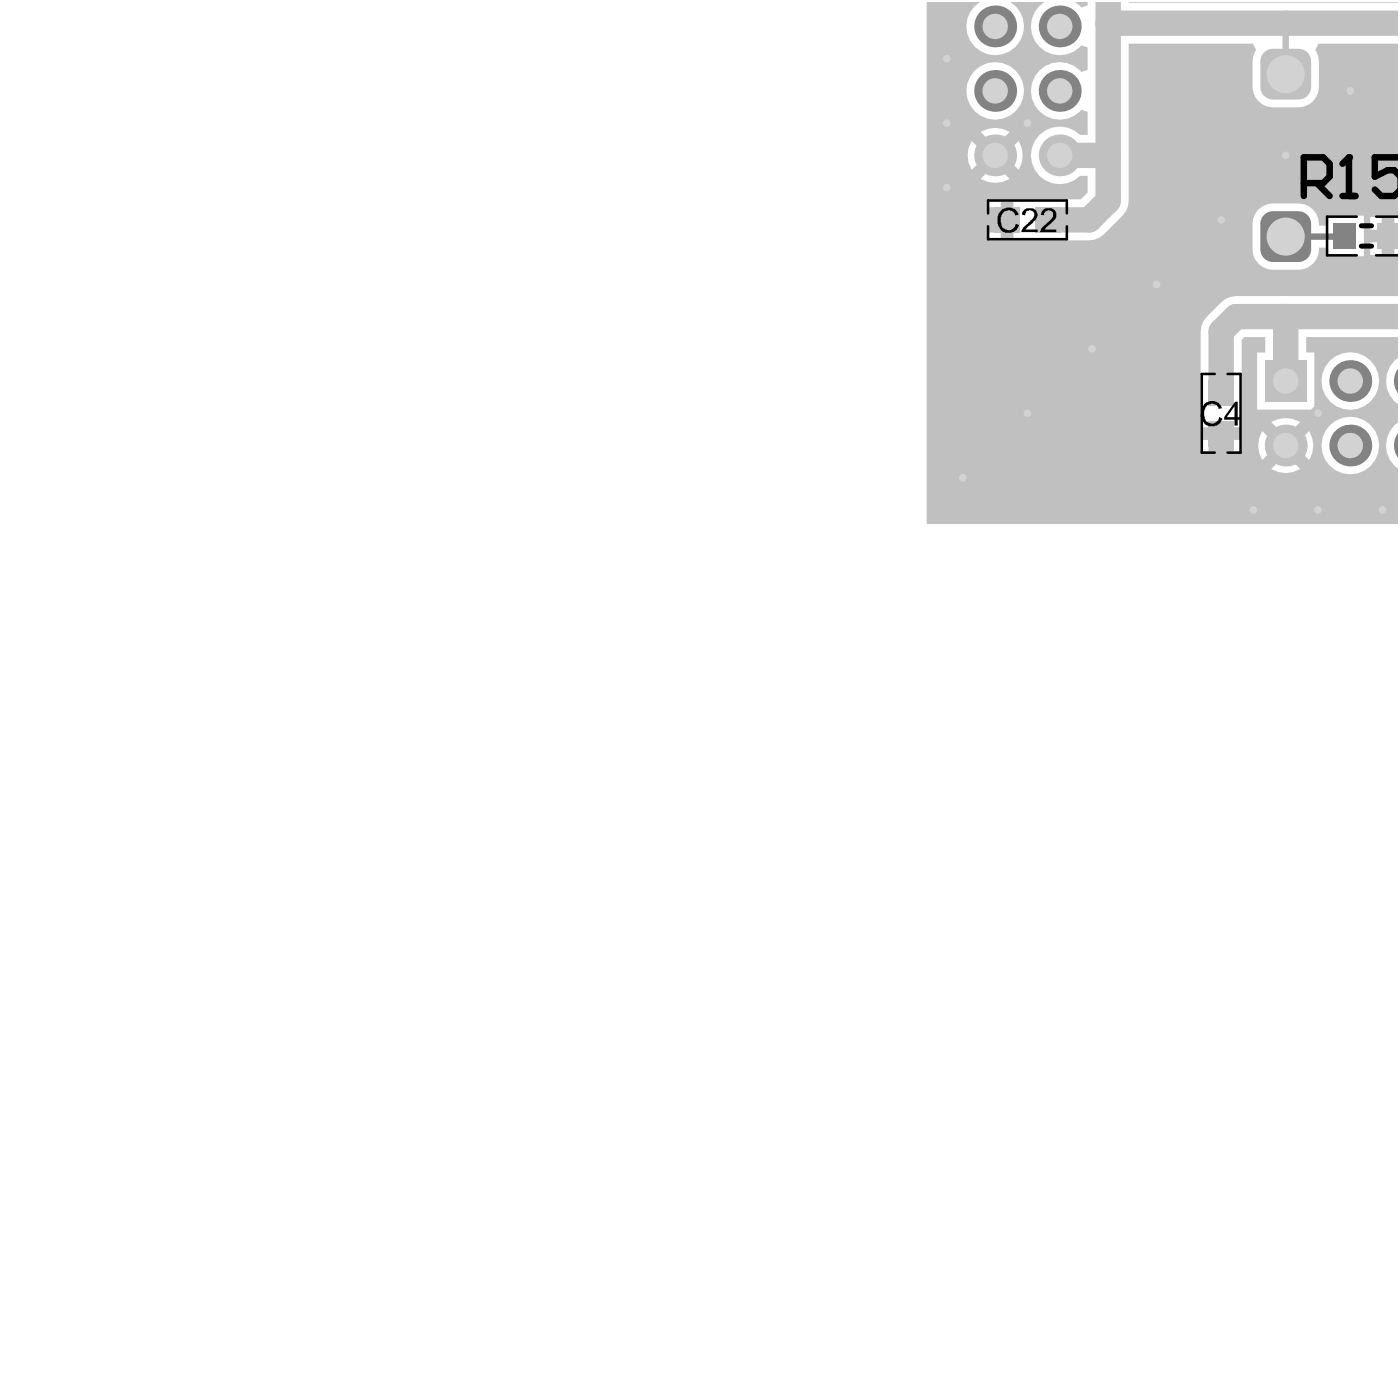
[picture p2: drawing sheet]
<svg xmlns="http://www.w3.org/2000/svg" width="183mm" height="183mm" viewBox="0 0 183 183" stroke-linecap="round" stroke-linejoin="round" font-family="sans-serif">
<path d="M121.4 .3v68.3h61.8v-68.3zM137.7 .3h3.3zM127.9 .3h4.8zM138.9 .3h.9zM166.6 .3h3.8zM140.1 .3h2.2zM136.4 .3h2.3zM157.5 .3h1.7zM160.8 .3h1.7zM137.7 .3h3.3zM164.9 .3h2.4zM169.6 .3h2.5zM166.6 .3h3.8zM173.2 .3h7.5zM181.6 .3h1.6zM137.7 .3h3.3zM138.9 .3h.9zM140.1 .3h2.2zM136.4 .3h2.3zM127.9 .3h4.8zM137.7 .3h3.3zM129.8 .3h1zM126.6 .3h2zM132 .3h2zM127.9 .3h4.8zM129.5 .3h1.6zM129.5 .3h1.6zM128.5 .3h3.8zM126.8 .3h2.4zM131.6 .3h2.4zM128.5 .3h3.8zM126.6 .3h7.6zM154.6 .3h1.6zM177.7 .3h1.7zM126.6 .3h7.6zM132.8 .3h50.4h-39.2h39.2h-25.9h25.9v55.7v-11.9v9.6v-9.6v9.6v-9.6v9.6v-9.6h-12v2.1h1v7.4h-7.5v-7.4h1.1v-2.1h-2.7l-.4 .4v9.6l-.2 .8v1.1h-5v-1.1l-.2-.8v-2.6v-8.1l.1-.7 .3-.6 .4-.6 2-1.9 .5-.5 .7-.2 .7-.1h21.2v-5.4h-.5v-5h.5v-22.7h-10.4l-.5 .9 .4 .8 .1 .6v3.4a2.69 2.69 0 0 1-2.7 2.7h-3.3l-.7-.1a2.69 2.69 0 0 1-2-2.6v-3.4l.1-.6 .4-.8-.4-.9h-16.3v20.6l-.1 .7-.3 .7-.4 .5-2.5 2.5-.5 .4-.7 .3-.7 .1h-8.1l-.7-.2h-1.1v-5h1.1l.7-.2h7l.9-.9v-2.2h-1l-.8 .6a3.8 3.8 0 0 1-4.9-1.1 3.8 3.8 0 0 1 .6-5 3.8 3.8 0 0 1 5.1 .2h1v-3l-.8-.3-.2 .2a3.8 3.8 0 0 1-5.4-.1 3.8 3.8 0 0 1 .2-5.4 3.8 3.8 0 0 1 5.4 .3l.8-.2v-3l-.8-.3-.2 .2a3.8 3.8 0 0 1-5.3 0 3.8 3.8 0 0 1 0-5.3l.8-.5h3.7l.8 .5 .2 .2 .8-.3v-.4zM177.7 .3h1.7zM126.6 .3h7.6zM128.5 .3h3.8zM126.8 .3h2.4zM131.6 .3h2.4zM128.5 .3h3.8zM126.6 .3h7.6zM168 .3h1.7zM171.4 .3h1.6zM126.6 .3h7.6zM126.6 .3h7.6zM128.5 .3h3.8zM126.8 .3h2.4zM131.6 .3h2.4zM128.5 .3h3.8zM126.6 .3h7.6zM126.6 .3h7.6zM126.6 .3h7.6zM128.5 .3h3.8zM126.8 .3h2.4zM131.6 .3h2.4zM128.5 .3h3.8zM126.6 .3h7.6zM127.7 .8l.8-.5h3.8a3.6 3.6 0 0 1 .8 5.8 3.8 3.8 0 0 1-5.4 0 3.8 3.8 0 0 1 0-5.3zM183.2 .3v6.9zM126.6 11.9a3.8 3.8 0 0 1 7.6 0 3.8 3.8 0 0 1-7.6 0zM183.2 8.1v7.6zM183.2 16.7v2.5zM128.5 17.3a3.5 3.5 0 0 1 3.8 0l-1.9 1.9zM183.2 18.5v3.7zM183.2 18.5v3.7zM127.3 18.5l1.9 1.8-1.9 1.9a3.5 3.5 0 0 1 0-3.7zM131.6 20.3l1.9-1.8a3.5 3.5 0 0 1 0 3.7zM128.5 23.4l1.9-1.9 1.9 1.9a3.5 3.5 0 0 1-3.8 0zM183.2 21.5v2.5zM183.2 24.1v5.1zM129.5 26.3h1.6v1.7h-1.6zM183.2 26.3v1.7zM164.9 27.4l.6-.4 .6-.3 .7-.1h3.3a2.7 2.7 0 0 1 2.7 2.9h.9v-1.3h5v5.4h-5v-1.2h-.9a2.7 2.7 0 0 1-2.7 2.9h-3.3a2.69 2.69 0 0 1-2.7-2.6v-3.4l.1-.7 .3-.6zM179.5 28.4h1.5v1.7h-1.5zM183.2 28.7v2.2zM183.2 28.7v2.2zM129.5 29.6h1.6v1.7h-1.6zM183.2 29.6v1.7zM179.5 31.7h1.5v1.7h-1.5zM173.2 49.9a3.8 3.8 0 0 1 7.5 0 3.8 3.8 0 0 1-7.5 0zM183.2 46.1v7.6v-.5l-.5-.6a3.8 3.8 0 0 1 0-5.4l.5-.6zM183.2 46.1v7.6zM183.2 46.1v7.6zM183.2 46.1v7.6zM183.2 46.1v7.6zM183.2 46.1v7.6zM183.2 46.1v7.6zM183.2 46.1v7.6zM183.2 46.1v7.6zM183.2 46.1v7.6zM183.2 46.1v7.6zM183.2 46.1v7.6zM183.2 54.7v2.5zM183.2 54.7v2.5zM183.2 54.7v2.5zM166.6 55.3a3.5 3.5 0 0 1 3.8 0l-1.9 1.9zM183.2 54.7v2.5zM157.5 57.6h1.7v1.7h-1.7zM160.8 57.6h1.7v1.7h-1.7zM183.2 57.6v1.7zM183.2 57.6v1.7zM183.2 56.5v3.7zM183.2 56.5v3.7zM183.2 56.5v3.7zM169.6 58.3l1.9-1.8a3.5 3.5 0 0 1 0 3.7zM183.2 56.5v3.7zM183.2 56.5v3.7zM165.4 56.5l1.9 1.8-1.9 1.9a3.5 3.5 0 0 1 0-3.7zM183.2 56.5v3.7zM183.2 56.5v3.7zM183.2 56.5v3.7zM166.6 61.4l1.9-1.9 1.9 1.9a3.5 3.5 0 0 1-3.8 0zM183.2 59.5v2.5zM183.2 59.5v2.5zM183.2 59.5v2.5zM183.2 59.5v2.5zM173.2 58.4a3.8 3.8 0 0 1 7.5 0 3.8 3.8 0 0 1-7.5 0zM183.2 54.6v7.5v-.5l-.5-.6a3.8 3.8 0 0 1 0-5.3l.5-.6zM183.2 54.6v7.5zM183.2 54.6v7.5zM183.2 54.6v7.5zM183.2 54.6v7.5zM183.2 54.6v7.5zM183.2 54.6v7.5zM183.2 54.6v7.5zM183.2 54.6v7.5zM183.2 54.6v7.5zM183.2 54.6v7.5z" fill="#c0c0c0"/>
<path d="M170.6 30.9l.1 .1h5.4l.1-.1" fill="none" stroke="#838383" stroke-width=".83"/>
<path d="M168.5 3v6.7" fill="none" stroke="#c0c0c0" stroke-width=".83"/>
<path d="M145.2 .3v26l-2.5 2.5h-5.4M145.2 3h38M126.2 28.8h5.8M138.9 20.3h6.3M160 56.8v3.7M168.5 41.5v8.4M183.2 41.5h-21.2l-2 1.9v8.1" fill="none" stroke="#c0c0c0" stroke-width="3.3"/>
<circle cx="172.7" cy="54.1" r="1" fill="#c0c0c0"/>
<circle cx="172.7" cy="54.1" r=".5" fill="#d2d2d2"/>
<circle cx="134.6" cy="16.1" r="1" fill="#c0c0c0"/>
<circle cx="134.6" cy="16.1" r=".5" fill="#d2d2d2"/>
<circle cx="126.2" cy="62.6" r="1" fill="#c0c0c0"/>
<circle cx="126.2" cy="62.6" r=".5" fill="#d2d2d2"/>
<circle cx="134.6" cy="54.1" r="1" fill="#c0c0c0"/>
<circle cx="134.6" cy="54.1" r=".5" fill="#d2d2d2"/>
<circle cx="143.1" cy="45.7" r="1" fill="#c0c0c0"/>
<circle cx="143.1" cy="45.7" r=".5" fill="#d2d2d2"/>
<circle cx="151.6" cy="37.2" r="1" fill="#c0c0c0"/>
<circle cx="151.5" cy="37.2" r=".5" fill="#d2d2d2"/>
<circle cx="160" cy="28.8" r="1" fill="#c0c0c0"/>
<circle cx="160" cy="28.8" r=".5" fill="#d2d2d2"/>
<circle cx="168.5" cy="20.4" r="1" fill="#c0c0c0"/>
<circle cx="168.5" cy="20.4" r=".5" fill="#d2d2d2"/>
<circle cx="176.9" cy="11.9" r="1" fill="#c0c0c0"/>
<circle cx="176.9" cy="11.9" r=".5" fill="#d2d2d2"/>
<circle cx="181.2" cy="66.8" r="1" fill="#c0c0c0"/>
<circle cx="181.2" cy="66.8" r=".5" fill="#d2d2d2"/>
<circle cx="172.7" cy="66.8" r="1" fill="#c0c0c0"/>
<circle cx="172.7" cy="66.8" r=".5" fill="#d2d2d2"/>
<circle cx="164.2" cy="66.8" r="1" fill="#c0c0c0"/>
<circle cx="164.2" cy="66.8" r=".5" fill="#d2d2d2"/>
<circle cx="124.1" cy="24.6" r="1" fill="#c0c0c0"/>
<circle cx="124.1" cy="24.6" r=".5" fill="#d2d2d2"/>
<circle cx="124.1" cy="7.7" r="1" fill="#c0c0c0"/>
<circle cx="124.1" cy="7.7" r=".5" fill="#d2d2d2"/>
<circle cx="124.1" cy="16.1" r="1" fill="#c0c0c0"/>
<circle cx="124.1" cy="16.1" r=".5" fill="#d2d2d2"/>
<circle cx="168.5" cy="58.3" r="2.74" fill="#c0c0c0"/>
<circle cx="168.5" cy="58.4" r="1.66" fill="#d2d2d2"/>
<path d="M165.7 47.2h5.5v5.4h-5.5z" fill-rule="evenodd" fill="#c0c0c0"/>
<circle cx="168.5" cy="49.9" r="1.66" fill="#d2d2d2"/>
<circle cx="138.9" cy="20.3" r="2.74" fill="#c0c0c0"/>
<circle cx="138.9" cy="20.4" r="1.66" fill="#d2d2d2"/>
<circle cx="130.4" cy="20.3" r="2.74" fill="#c0c0c0"/>
<circle cx="130.4" cy="20.4" r="1.66" fill="#d2d2d2"/>
<circle cx="176.9" cy="58.3" r="2.74" fill="#838383"/>
<circle cx="176.9" cy="58.4" r="1.66" fill="#d2d2d2"/>
<circle cx="176.9" cy="49.9" r="2.74" fill="#838383"/>
<circle cx="176.9" cy="49.9" r="1.66" fill="#d2d2d2"/>
<path d="M165.1 29.3l1.7-1.6h3.3l1.7 1.6v3.4l-1.7 1.6h-3.3l-1.7-1.6z" fill-rule="evenodd" fill="#838383"/>
<g fill="#838383">
<path d="M165.1 29.3h1.7zM165.6 28.2l.8-.5h.4v1.6h-1.7l.1-.4z"/>
<path d="M166.8 32.7v1.6zM165.1 32.7h1.7v1.6a1.66 1.66 0 0 1-1.7-1.6z"/>
<path d="M170.1 32.7h1.7zM170.1 32.7h1.7a1.66 1.66 0 0 1-1.7 1.6z"/>
<path d="M170.1 27.7v1.6zM170.1 27.7a1.66 1.66 0 0 1 1.7 1.6h-1.7z"/>
</g>
<circle cx="168.5" cy="31" r="2.5" fill="#d2d2d2"/>
<path d="M165.1 8l1.7-1.6h3.3l1.7 1.6v3.4l-1.7 1.6h-3.3l-1.7-1.6z" fill-rule="evenodd" fill="#c0c0c0"/>
<g fill="#c0c0c0">
<path d="M165.1 8h1.7zM165.6 6.9l.8-.5h.4v1.6h-1.7l.1-.4z"/>
<path d="M166.8 11.4v1.6zM165.1 11.4h1.7v1.6a1.66 1.66 0 0 1-1.7-1.6z"/>
<path d="M170.1 11.4h1.7zM170.1 11.4h1.7a1.66 1.66 0 0 1-1.7 1.6z"/>
<path d="M170.1 6.4v1.6zM170.1 6.4a1.66 1.66 0 0 1 1.7 1.6h-1.7z"/>
</g>
<circle cx="168.5" cy="9.7" r="2.5" fill="#d2d2d2"/>
<circle cx="138.9" cy="3.5" r="2.74" fill="#838383"/>
<circle cx="138.9" cy="3.5" r="1.66" fill="#d2d2d2"/>
<circle cx="130.4" cy="3.5" r="2.74" fill="#838383"/>
<circle cx="130.4" cy="3.5" r="1.66" fill="#d2d2d2"/>
<circle cx="138.9" cy="11.9" r="2.74" fill="#838383"/>
<circle cx="138.9" cy="11.9" r="1.66" fill="#d2d2d2"/>
<circle cx="130.4" cy="11.9" r="2.74" fill="#838383"/>
<circle cx="130.4" cy="11.9" r="1.66" fill="#d2d2d2"/>
<path d="M180.4 29.2h2.8v3.4h-2.8z" fill-rule="evenodd" fill="#c0c0c0"/>
<path d="M174.7 29.2h3v3.4h-3z" fill-rule="evenodd" fill="#838383"/>
<g fill="#c0c0c0">
<path d="M135.6 27.1h3.4v3.4h-3.4z" fill-rule="evenodd"/>
<path d="M130.3 27.1h3.3v3.4h-3.3z" fill-rule="evenodd"/>
<path d="M158.3 49.8h3.4v3.3h-3.4z" fill-rule="evenodd"/>
<path d="M158.3 55.1h3.4v3.4h-3.4z" fill-rule="evenodd"/>
</g>
<path d="M129.5 27.9v-1.6h10.3v1.6M129.5 29.6v1.7h10.3v-1.7M177.8 28.4h-3.9v5h3.9M180.3 33.4h2.9M180.3 28.4h2.9M159.2 49h-1.7v10.3h1.7M160.9 49h1.6v10.3h-1.6" fill="none" stroke="#000" stroke-width=".33"/>
<path d="M178.4 32.2h1.3M178.4 29.6h1.3" fill="none" stroke="#000" stroke-width=".66"/>
<path d="M170.8 24h2.6l.8-.9v-1.7l-.8-.8h-2.6v5.1M172.5 24l1.7 1.7M175.9 21.4l.9-.8v5.1M175.9 25.7h1.7M180.1 24.8l.9 .9h1.7l.5-.6M183.2 20.6h-3.1v2.5l1.7-.8h.9l.5 .5" fill="none" stroke="#000" stroke-width=".84"/>
<g fill="#000">
<path d="M130.9 27.9h.1a1.34 1.34 0 0 1 1.2-.7 1.38 1.38 0 0 1 1.3 .9l-.5 .1a.88 .88 0 0 0-1.4-.5 1.43 1.43 0 0 0-.4 1.6v.1a.94 .94 0 0 0 1 .8 .94 .94 0 0 0 .9-.9l.4 .2a1.3 1.3 0 0 1-1.5 1h-.3a1.22 1.22 0 0 1-.9-1.1l-.1-.1v-.9zM134.2 27.4h.2a1.03 1.03 0 0 1 1.5 .5h.1v.4l-.2 .4-.9 .9h-.2l-.4 .5h1.7v.3h-2.2v-.3h.1l.2-.4 .6-.4 .5-.6a.61 .61 0 0 0 .2-.9 .61 .61 0 0 0-.9-.1h-.1l-.1 .5-.4-.1v-.2zM136.5 27.6l.1-.1a1.23 1.23 0 0 1 1.6 0 1.02 1.02 0 0 1-.4 1.6l-.9 1h1.5v.3h-2.1a1.74 1.74 0 0 1 .9-1.2l.6-.6a.61 .61 0 0 0-.2-1 .61 .61 0 0 0-.8 .6l-.4-.1zM157.5 53.2h.1a1.34 1.34 0 0 1 1.3-.7 1.38 1.38 0 0 1 1.3 1h-.6a.88 .88 0 0 0-1.3-.5 1.43 1.43 0 0 0-.4 1.6v.1a.94 .94 0 0 0 .9 .8 .94 .94 0 0 0 .9-.9l.5 .2a1.3 1.3 0 0 1-1.6 1h-.2a1.22 1.22 0 0 1-1-1.1v-.1v-.9z"/>
<path d="M161.8 53.2l-1.1 1.4h1.1zM161.8 52.6h.4v2h.4v.4h-.4v.7h-.4v-.7h-1.4v-.4z"/>
<circle cx="176.8" cy="20.6" r=".42"/>
</g>
</svg>
